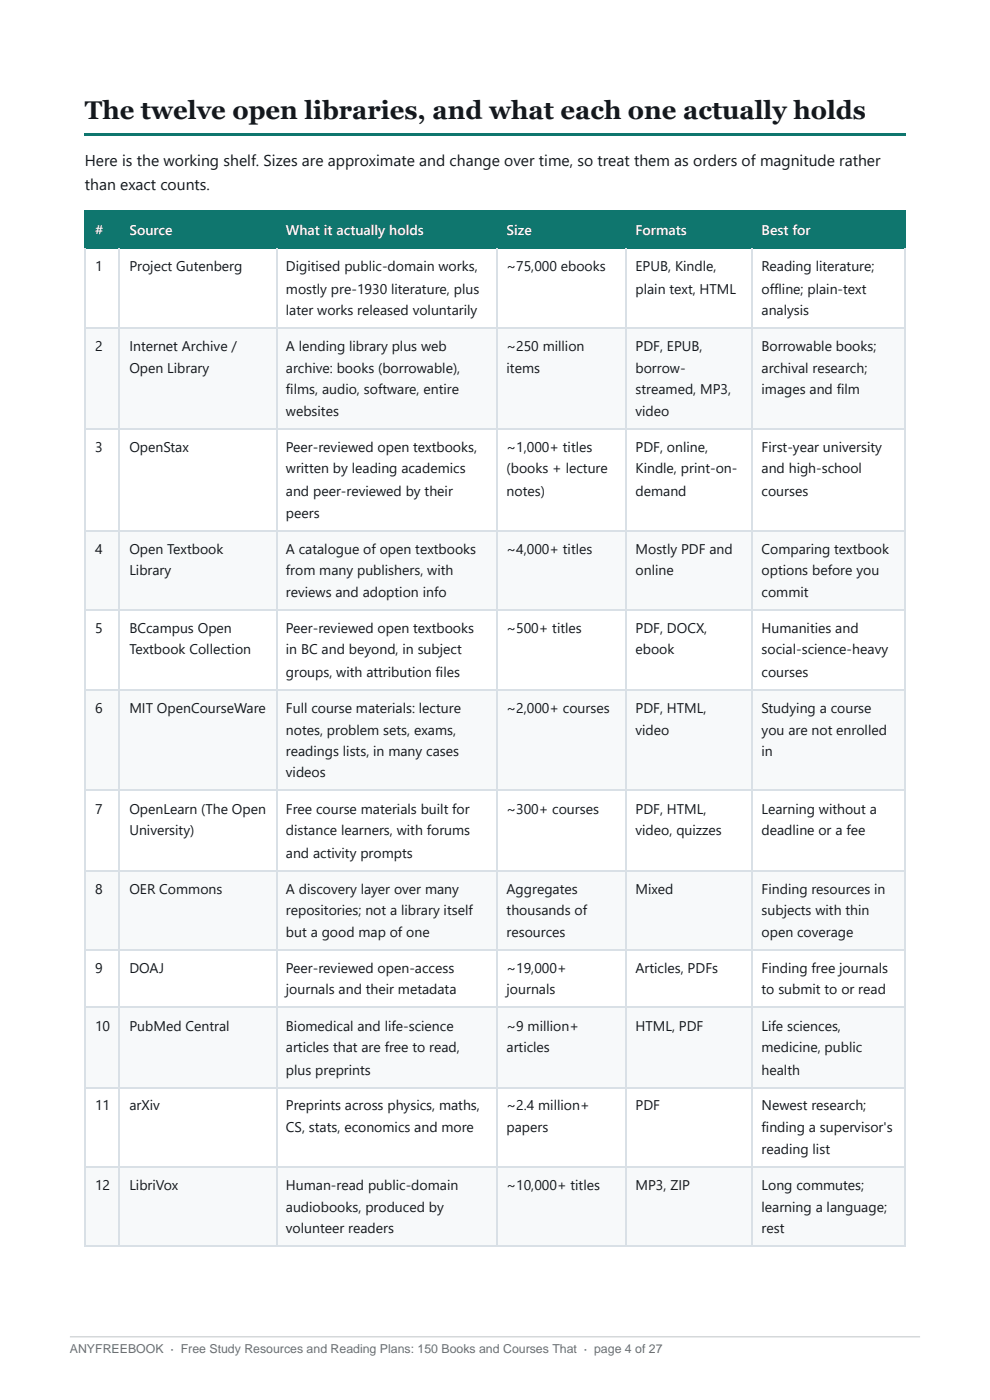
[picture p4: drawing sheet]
<svg xmlns="http://www.w3.org/2000/svg" width="210mm" height="297mm" viewBox="0 0 210 297" stroke-linecap="round" stroke-linejoin="round" font-family="sans-serif">
<defs><g id="words">
<text font-size="5.4" fill="#14181d" x="18" y="25.1">The twelve open libraries, and what each one actually holds</text>
<g font-size="3.3" fill="#14181d">
<text x="18" y="35.2">Here is the working shelf. Sizes are approximate and change over time, so treat them as orders of magnitude rather</text>
<text x="18" y="40.3">than exact counts.</text>
</g>
<g font-size="3" fill="#fff">
<text x="20.1" y="49.8">#</text>
<text x="27.4" y="49.8">Source</text>
<text x="60.6" y="49.8">What it actually holds</text>
<text x="107.4" y="49.8">Size</text>
<text x="134.7" y="49.8">Formats</text>
<text x="161.5" y="49.8">Best for</text>
</g>
<g font-size="3" fill="#14181d">
<text x="20.1" y="57.5">1</text>
<text x="27.4" y="57.5">Project Gutenberg</text>
<text x="60.6" y="57.5">Digitised public-domain works,</text>
<text x="107.4" y="57.5">~75,000 ebooks</text>
<text x="134.7" y="57.5">EPUB, Kindle,</text>
<text x="161.5" y="57.5">Reading literature;</text>
<text x="60.6" y="62.3">mostly pre-1930 literature, plus</text>
<text x="134.7" y="62.3">plain text, HTML</text>
<text x="161.5" y="62.3">offline; plain-text</text>
<text x="60.6" y="66.9">later works released voluntarily</text>
<text x="161.5" y="66.9">analysis</text>
<text x="20.1" y="74.5">2</text>
<text x="27.4" y="74.5">Internet Archive /</text>
<text x="60.6" y="74.5">A lending library plus web</text>
<text x="107.4" y="74.5">~250 million</text>
<text x="134.7" y="74.5">PDF, EPUB,</text>
<text x="161.5" y="74.5">Borrowable books;</text>
<text x="27.4" y="79.1">Open Library</text>
<text x="60.6" y="79.1">archive: books (borrowable),</text>
<text x="60.6" y="83.7">films, audio, software, entire</text>
<text x="107.4" y="79.1">items</text>
<text x="134.7" y="79.1">borrow-</text>
<text x="134.7" y="83.7">streamed, MP3,</text>
<text x="161.5" y="79.1">archival research;</text>
<text x="161.5" y="83.7">images and film</text>
<text x="60.6" y="88.2">websites</text>
<text x="134.7" y="88.2">video</text>
<text x="20.1" y="95.9">3</text>
<text x="27.4" y="95.9">OpenStax</text>
<text x="60.6" y="95.9">Peer-reviewed open textbooks,</text>
<text x="107.4" y="95.9">~1,000+ titles</text>
<text x="134.7" y="95.9">PDF, online,</text>
<text x="161.5" y="95.9">First-year university</text>
<text x="60.6" y="100.4">written by leading academics</text>
<text x="107.4" y="100.4">(books + lecture</text>
<text x="134.7" y="100.4">Kindle, print-on-</text>
<text x="161.5" y="100.4">and high-school</text>
<text x="60.6" y="105.2">and peer-reviewed by their</text>
<text x="107.4" y="105.2">notes)</text>
<text x="134.7" y="105.2">demand</text>
<text x="161.5" y="105.2">courses</text>
<text x="60.6" y="109.8">peers</text>
<text x="20.1" y="117.5">4</text>
<text x="27.4" y="117.5">Open Textbook</text>
<text x="60.6" y="117.5">A catalogue of open textbooks</text>
<text x="107.4" y="117.5">~4,000+ titles</text>
<text x="134.7" y="117.5">Mostly PDF and</text>
<text x="161.5" y="117.5">Comparing textbook</text>
<text x="27.4" y="122">Library</text>
<text x="60.6" y="122">from many publishers, with</text>
<text x="134.7" y="122">online</text>
<text x="161.5" y="122">options before you</text>
<text x="60.6" y="126.6">reviews and adoption info</text>
<text x="161.5" y="126.6">commit</text>
<text x="20.1" y="134.2">5</text>
<text x="27.4" y="134.2">BCcampus Open</text>
<text x="60.6" y="134.2">Peer-reviewed open textbooks</text>
<text x="107.4" y="134.2">~500+ titles</text>
<text x="134.7" y="134.2">PDF, DOCX,</text>
<text x="161.5" y="134.2">Humanities and</text>
<text x="27.4" y="138.8">Textbook Collection</text>
<text x="60.6" y="138.8">in BC and beyond, in subject</text>
<text x="60.6" y="143.6">groups, with attribution files</text>
<text x="134.7" y="138.8">ebook</text>
<text x="161.5" y="138.8">social-science-heavy</text>
<text x="161.5" y="143.6">courses</text>
<text x="20.1" y="151.3">6</text>
<text x="27.4" y="151.3">MIT OpenCourseWare</text>
<text x="60.6" y="151.3">Full course materials: lecture</text>
<text x="60.6" y="155.8">notes, problem sets, exams,</text>
<text x="107.4" y="151.3">~2,000+ courses</text>
<text x="134.7" y="151.3">PDF, HTML,</text>
<text x="134.7" y="155.8">video</text>
<text x="161.5" y="151.3">Studying a course</text>
<text x="161.5" y="155.8">you are not enrolled</text>
<text x="60.6" y="160.4">readings lists, in many cases</text>
<text x="161.5" y="160.4">in</text>
<text x="60.6" y="164.9">videos</text>
<text x="20.1" y="172.6">7</text>
<text x="27.4" y="172.6">OpenLearn (The Open</text>
<text x="60.6" y="172.6">Free course materials built for</text>
<text x="107.4" y="172.6">~300+ courses</text>
<text x="134.7" y="172.6">PDF, HTML,</text>
<text x="161.5" y="172.6">Learning without a</text>
<text x="27.4" y="177.2">University)</text>
<text x="60.6" y="177.2">distance learners, with forums</text>
<text x="134.7" y="177.2">video, quizzes</text>
<text x="161.5" y="177.2">deadline or a fee</text>
<text x="60.6" y="182">and activity prompts</text>
<text x="20.1" y="189.6">8</text>
<text x="27.4" y="189.6">OER Commons</text>
<text x="60.6" y="189.6">A discovery layer over many</text>
<text x="107.4" y="189.6">Aggregates</text>
<text x="134.7" y="189.6">Mixed</text>
<text x="161.5" y="189.6">Finding resources in</text>
<text x="60.6" y="194.2">repositories; not a library itself</text>
<text x="107.4" y="194.2">thousands of</text>
<text x="161.5" y="194.2">subjects with thin</text>
<text x="60.6" y="198.8">but a good map of one</text>
<text x="107.4" y="198.8">resources</text>
<text x="161.5" y="198.8">open coverage</text>
<text x="20.1" y="206.4">9</text>
<text x="27.4" y="206.4">DOAJ</text>
<text x="60.6" y="206.4">Peer-reviewed open-access</text>
<text x="107.4" y="206.4">~19,000+</text>
<text x="134.7" y="206.4">Articles, PDFs</text>
<text x="161.5" y="206.4">Finding free journals</text>
<text x="60.6" y="211">journals and their metadata</text>
<text x="107.4" y="211">journals</text>
<text x="161.5" y="211">to submit to or read</text>
<text x="20.1" y="218.7">10</text>
<text x="27.4" y="218.7">PubMed Central</text>
<text x="60.6" y="218.7">Biomedical and life-science</text>
<text x="107.4" y="218.7">~9 million+</text>
<text x="134.7" y="218.7">HTML, PDF</text>
<text x="161.5" y="218.7">Life sciences,</text>
<text x="60.6" y="223.2">articles that are free to read,</text>
<text x="107.4" y="223.2">articles</text>
<text x="161.5" y="223.2">medicine, public</text>
<text x="60.6" y="228">plus preprints</text>
<text x="161.5" y="228">health</text>
<text x="20.1" y="235.4">11</text>
<text x="27.4" y="235.4">arXiv</text>
<text x="60.6" y="235.4">Preprints across physics, maths,</text>
<text x="107.4" y="235.4">~2.4 million+</text>
<text x="134.7" y="235.4">PDF</text>
<text x="161.5" y="235.4">Newest research;</text>
<text x="60.6" y="240.2">CS, stats, economics and more</text>
<text x="107.4" y="240.2">papers</text>
<text x="161.5" y="240.2">finding a supervisor's</text>
<text x="161.5" y="244.8">reading list</text>
<text x="20.1" y="252.5">12</text>
<text x="27.4" y="252.5">LibriVox</text>
<text x="60.6" y="252.5">Human-read public-domain</text>
<text x="60.6" y="257">audiobooks, produced by</text>
<text x="107.4" y="252.5">~10,000+ titles</text>
<text x="134.7" y="252.5">MP3, ZIP</text>
<text x="161.5" y="252.5">Long commutes;</text>
<text x="161.5" y="257">learning a language;</text>
<text x="60.6" y="261.6">volunteer readers</text>
<text x="161.5" y="261.6">rest</text>
</g>
<text font-size="2.6" fill="#667078" x="14.8" y="287.1">ANYFREEBOOK · Free Study Resources and Reading Plans: 150 Books and Courses That · page 4 of 27</text>
</g></defs>
<g fill="#0f766e">
<path d="M18 28.3h174v.4h-174z"/>
<path d="M18.2 44.6h7.2v8.1h-7.2z"/>
<path d="M25.4 44.6h33.1v8.1h-33.1z"/>
<path d="M58.5 44.6h46.8v8.1h-46.8z"/>
<path d="M105.3 44.6h27.3v8.1h-27.3z"/>
<path d="M132.6 44.6h26.9v8.1h-26.9z"/>
<path d="M159.5 44.6h32.5v8.1h-32.5z"/>
</g>
<g fill="#f7f9fa">
<path d="M18.2 69.5h7.2v21.6h-7.2z"/>
<path d="M25.4 69.5h33.1v21.6h-33.1z"/>
<path d="M58.5 69.5h46.8v21.6h-46.8z"/>
<path d="M105.3 69.5h27.3v21.6h-27.3z"/>
<path d="M132.6 69.5h26.9v21.6h-26.9z"/>
<path d="M159.5 69.5h32.5v21.6h-32.5z"/>
<path d="M18.2 112.7h7.2v16.8h-7.2z"/>
<path d="M25.4 112.7h33.1v16.8h-33.1z"/>
<path d="M58.5 112.7h46.8v16.8h-46.8z"/>
<path d="M105.3 112.7h27.3v16.8h-27.3z"/>
<path d="M132.6 112.7h26.9v16.8h-26.9z"/>
<path d="M159.5 112.7h32.5v16.8h-32.5z"/>
<path d="M18.2 146.2h7.2v21.6h-7.2z"/>
<path d="M25.4 146.2h33.1v21.6h-33.1z"/>
<path d="M58.5 146.2h46.8v21.6h-46.8z"/>
<path d="M105.3 146.2h27.3v21.6h-27.3z"/>
<path d="M132.6 146.2h26.9v21.6h-26.9z"/>
<path d="M159.5 146.2h32.5v21.6h-32.5z"/>
<path d="M18.2 184.6h7.2v17h-7.2z"/>
<path d="M25.4 184.6h33.1v17h-33.1z"/>
<path d="M58.5 184.6h46.8v17h-46.8z"/>
<path d="M105.3 184.6h27.3v17h-27.3z"/>
<path d="M132.6 184.6h26.9v17h-26.9z"/>
<path d="M159.5 184.6h32.5v17h-32.5z"/>
<path d="M18.2 213.9h7.2v16.7h-7.2z"/>
<path d="M25.4 213.9h33.1v16.7h-33.1z"/>
<path d="M58.5 213.9h46.8v16.7h-46.8z"/>
<path d="M105.3 213.9h27.3v16.7h-27.3z"/>
<path d="M132.6 213.9h26.9v16.7h-26.9z"/>
<path d="M159.5 213.9h32.5v16.7h-32.5z"/>
<path d="M18.2 247.7h7.2v16.8h-7.2z"/>
<path d="M25.4 247.7h33.1v16.8h-33.1z"/>
<path d="M58.5 247.7h46.8v16.8h-46.8z"/>
<path d="M105.3 247.7h27.3v16.8h-27.3z"/>
<path d="M132.6 247.7h26.9v16.8h-26.9z"/>
<path d="M159.5 247.7h32.5v16.8h-32.5z"/>
</g>
<path d="M18 44.7h174M18 52.6h174M18.1 44.6v8.1M25.3 44.6v8.1M58.6 44.6v8.1M105.4 44.6v8.1M132.7 44.6v8.1M159.3 44.6v8.1" fill="none" stroke="#0f766e" stroke-width=".24"/>
<path d="M191.9 44.6v8.1" fill="none" stroke="#0f766e" stroke-width=".21"/>
<g fill="none" stroke="#d9e0e6" stroke-width=".24">
<path d="M18.1 52.7v211.8M25.3 52.7v211.8M58.6 52.7v211.8M105.4 52.7v211.8M132.7 52.7v211.8M159.3 52.7v211.8M18 69.6h174M18 91h174M18 112.5h174M18 129.3h174M18 146.4h174M18 167.7h174"/>
<path d="M18 184.7h174M18 201.5h174M18 213.7h174M18 230.8h174M18 247.6h174M18 264.3h174"/>
</g>
<path d="M191.9 52.7v211.8" fill="none" stroke="#d9e0e6" stroke-width=".21"/>
<path d="M14.8 283.6h180.3" fill="none" stroke="#c7ccd1" stroke-width=".25"/>
<use href="#words"/>
</svg>
